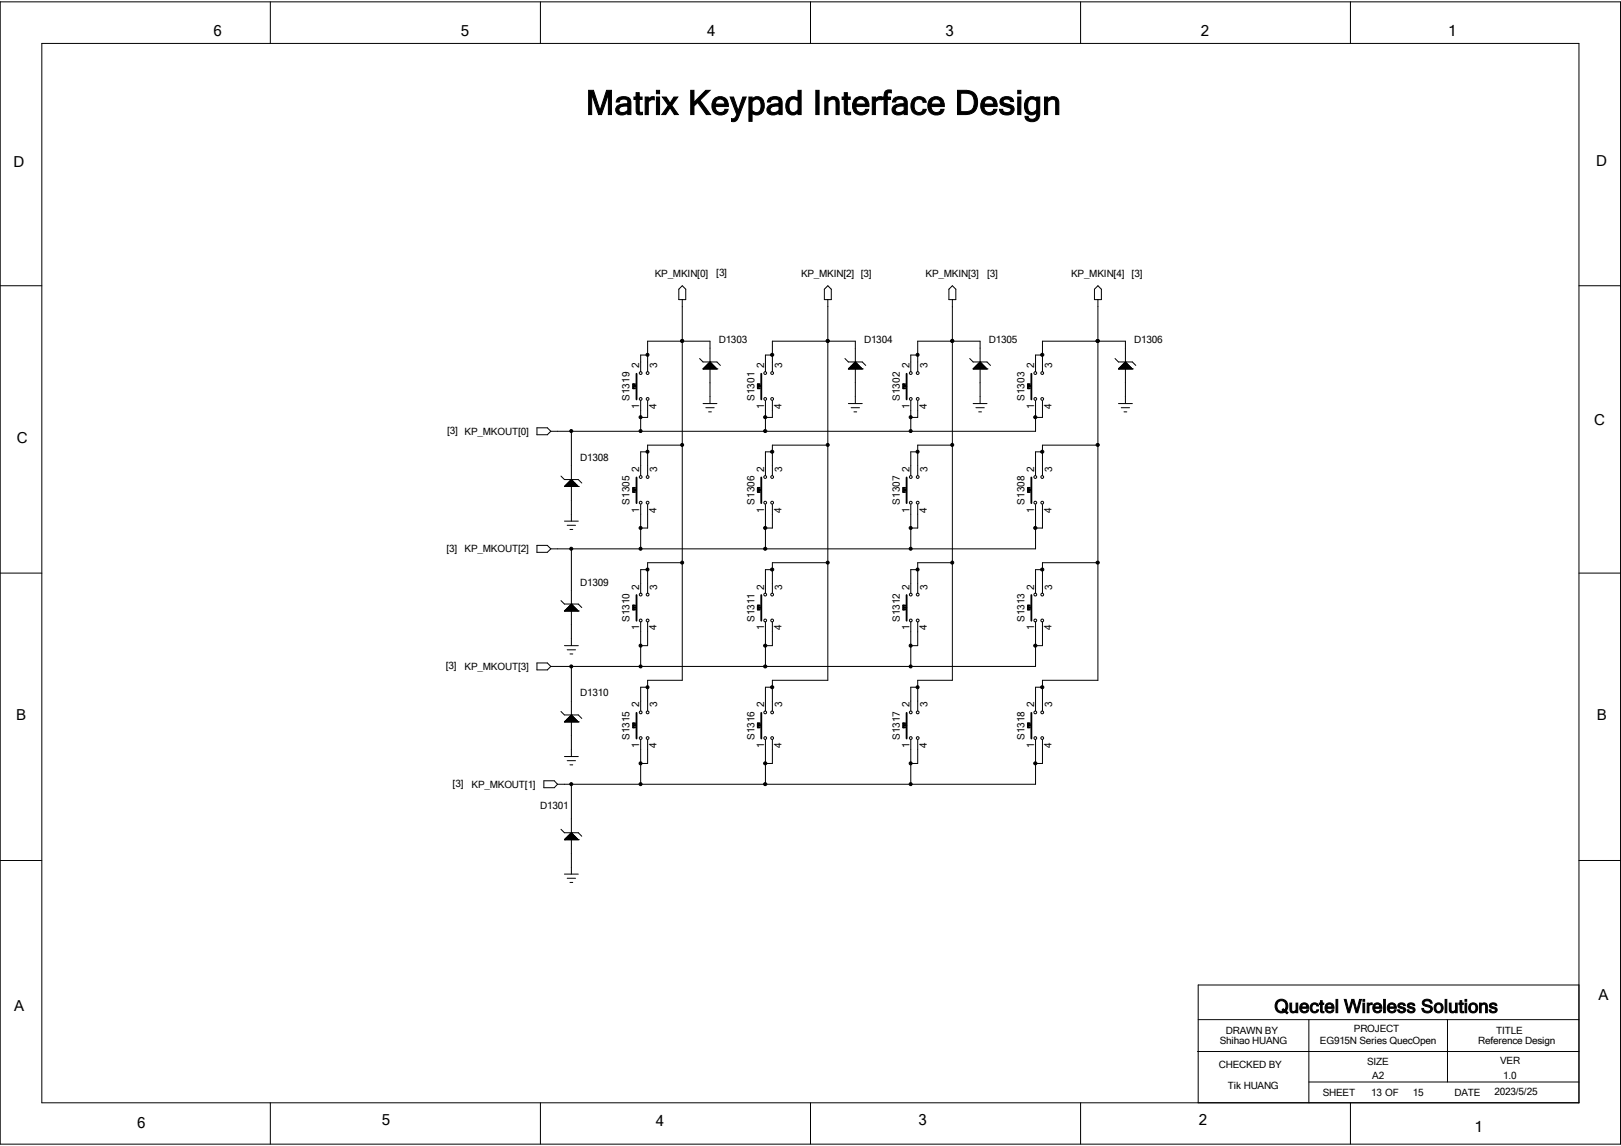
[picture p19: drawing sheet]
<svg xmlns="http://www.w3.org/2000/svg" width="297mm" height="210mm" viewBox="0 0 297 210" stroke-linecap="round" stroke-linejoin="round" font-family="sans-serif">
<defs><g id="words">
<text font-size="6.2" x="107.4" y="21">Matrix Keypad Interface Design</text>
<text font-size="3.4" x="233.5" y="185.6">Quectel Wireless Solutions</text>
<g font-size="2.8">
<text x="39.1" y="6.7">6</text>
<text x="84.4" y="6.7">5</text>
<text x="129.6" y="6.7">4</text>
<text x="173.2" y="6.7">3</text>
<text x="220" y="6.7">2</text>
<text x="265.3" y="6.7">1</text>
<text x="2.5" y="30.6">D</text>
<text x="292.5" y="30.4">D</text>
<text x="292.1" y="77.9">C</text>
<text x="3.1" y="81.2">C</text>
<text x="3" y="131.9">B</text>
<text x="292.6" y="131.9">B</text>
<text x="2.6" y="185.3">A</text>
<text x="292.9" y="183.2">A</text>
<text x="25.1" y="206.6">6</text>
<text x="69.9" y="206.1">5</text>
<text x="120.2" y="206.4">4</text>
<text x="168.3" y="206.1">3</text>
<text x="219.7" y="206.1">2</text>
<text x="270.2" y="207.4">1</text>
</g>
<g font-size="1.8">
<text x="120" y="50.8">KP_MKIN[0]</text>
<text x="131.2" y="50.6">[3]</text>
<text x="146.8" y="50.8">KP_MKIN[2] [3]</text>
<text x="169.6" y="50.8">KP_MKIN[3]</text>
<text x="180.8" y="50.8">[3]</text>
<text x="196.3" y="50.8">KP_MKIN[4]</text>
<text x="207.3" y="50.8">[3]</text>
<text x="131.7" y="62.9">D1303</text>
<text x="158.3" y="62.9">D1304</text>
<text x="181.2" y="62.9">D1305</text>
<text x="207.8" y="62.9">D1306</text>
<text x="117.1" y="67.5" transform="rotate(-90 117.1 67.5)">2</text>
<text x="120.4" y="67.5" transform="rotate(-90 120.4 67.5)">3</text>
<text x="140" y="67.5" transform="rotate(-90 140 67.5)">2</text>
<text x="143.3" y="67.5" transform="rotate(-90 143.3 67.5)">3</text>
<text x="166.6" y="67.5" transform="rotate(-90 166.6 67.5)">2</text>
<text x="169.9" y="67.5" transform="rotate(-90 169.9 67.5)">3</text>
<text x="189.5" y="67.5" transform="rotate(-90 189.5 67.5)">2</text>
<text x="192.8" y="67.5" transform="rotate(-90 192.8 67.5)">3</text>
<text x="115.4" y="73.4" transform="rotate(-90 115.4 73.4)">S1319</text>
<text x="117.1" y="75" transform="rotate(-90 117.1 75)">1</text>
<text x="120.3" y="75" transform="rotate(-90 120.3 75)">4</text>
<text x="138.2" y="73.4" transform="rotate(-90 138.2 73.4)">S1301</text>
<text x="140" y="75" transform="rotate(-90 140 75)">1</text>
<text x="143.2" y="75" transform="rotate(-90 143.2 75)">4</text>
<text x="164.8" y="73.4" transform="rotate(-90 164.8 73.4)">S1302</text>
<text x="166.6" y="75" transform="rotate(-90 166.6 75)">1</text>
<text x="169.8" y="75" transform="rotate(-90 169.8 75)">4</text>
<text x="187.7" y="73.4" transform="rotate(-90 187.7 73.4)">S1303</text>
<text x="189.5" y="75" transform="rotate(-90 189.5 75)">1</text>
<text x="192.7" y="75" transform="rotate(-90 192.7 75)">4</text>
<text x="81.9" y="79.6">[3] KP_MKOUT[0]</text>
<text x="106.3" y="84.5">D1308</text>
<text x="117.1" y="86.5" transform="rotate(-90 117.1 86.5)">2</text>
<text x="120.4" y="86.5" transform="rotate(-90 120.4 86.5)">3</text>
<text x="140" y="86.5" transform="rotate(-90 140 86.5)">2</text>
<text x="143.3" y="86.5" transform="rotate(-90 143.3 86.5)">3</text>
<text x="166.6" y="86.5" transform="rotate(-90 166.6 86.5)">2</text>
<text x="169.9" y="86.5" transform="rotate(-90 169.9 86.5)">3</text>
<text x="189.5" y="86.5" transform="rotate(-90 189.5 86.5)">2</text>
<text x="192.8" y="86.5" transform="rotate(-90 192.8 86.5)">3</text>
<text x="115.4" y="92.5" transform="rotate(-90 115.4 92.5)">S1305</text>
<text x="117.1" y="94" transform="rotate(-90 117.1 94)">1</text>
<text x="120.3" y="94" transform="rotate(-90 120.3 94)">4</text>
<text x="138.2" y="92.5" transform="rotate(-90 138.2 92.5)">S1306</text>
<text x="140" y="94" transform="rotate(-90 140 94)">1</text>
<text x="143.2" y="94" transform="rotate(-90 143.2 94)">4</text>
<text x="164.8" y="92.5" transform="rotate(-90 164.8 92.5)">S1307</text>
<text x="166.6" y="94" transform="rotate(-90 166.6 94)">1</text>
<text x="169.8" y="94" transform="rotate(-90 169.8 94)">4</text>
<text x="187.7" y="92.5" transform="rotate(-90 187.7 92.5)">S1308</text>
<text x="189.5" y="94" transform="rotate(-90 189.5 94)">1</text>
<text x="192.7" y="94" transform="rotate(-90 192.7 94)">4</text>
<text x="81.8" y="101.1">[3]</text>
<text x="85.1" y="101.2">KP_MKOUT[2]</text>
<text x="106.3" y="107.3">D1309</text>
<text x="117.1" y="108.1" transform="rotate(-90 117.1 108.1)">2</text>
<text x="120.4" y="108.1" transform="rotate(-90 120.4 108.1)">3</text>
<text x="140" y="108.1" transform="rotate(-90 140 108.1)">2</text>
<text x="143.3" y="108.1" transform="rotate(-90 143.3 108.1)">3</text>
<text x="166.6" y="108.1" transform="rotate(-90 166.6 108.1)">2</text>
<text x="169.9" y="108.1" transform="rotate(-90 169.9 108.1)">3</text>
<text x="189.5" y="108.1" transform="rotate(-90 189.5 108.1)">2</text>
<text x="192.8" y="108.1" transform="rotate(-90 192.8 108.1)">3</text>
<text x="115.4" y="114" transform="rotate(-90 115.4 114)">S1310</text>
<text x="117.1" y="115.5" transform="rotate(-90 117.1 115.5)">1</text>
<text x="120.3" y="115.5" transform="rotate(-90 120.3 115.5)">4</text>
<text x="138.2" y="114" transform="rotate(-90 138.2 114)">S1311</text>
<text x="140" y="115.5" transform="rotate(-90 140 115.5)">1</text>
<text x="143.2" y="115.5" transform="rotate(-90 143.2 115.5)">4</text>
<text x="164.8" y="114" transform="rotate(-90 164.8 114)">S1312</text>
<text x="166.6" y="115.5" transform="rotate(-90 166.6 115.5)">1</text>
<text x="169.8" y="115.5" transform="rotate(-90 169.8 115.5)">4</text>
<text x="187.7" y="114" transform="rotate(-90 187.7 114)">S1313</text>
<text x="189.5" y="115.5" transform="rotate(-90 189.5 115.5)">1</text>
<text x="192.7" y="115.5" transform="rotate(-90 192.7 115.5)">4</text>
<text x="81.7" y="122.7">[3]</text>
<text x="85.1" y="122.8">KP_MKOUT[3]</text>
<text x="106.3" y="127.6">D1310</text>
<text x="117.1" y="129.6" transform="rotate(-90 117.1 129.6)">2</text>
<text x="120.4" y="129.6" transform="rotate(-90 120.4 129.6)">3</text>
<text x="140" y="129.6" transform="rotate(-90 140 129.6)">2</text>
<text x="143.3" y="129.6" transform="rotate(-90 143.3 129.6)">3</text>
<text x="166.6" y="129.6" transform="rotate(-90 166.6 129.6)">2</text>
<text x="169.9" y="129.6" transform="rotate(-90 169.9 129.6)">3</text>
<text x="189.5" y="129.6" transform="rotate(-90 189.5 129.6)">2</text>
<text x="192.8" y="129.6" transform="rotate(-90 192.8 129.6)">3</text>
<text x="115.4" y="135.6" transform="rotate(-90 115.4 135.6)">S1315</text>
<text x="117.1" y="137.1" transform="rotate(-90 117.1 137.1)">1</text>
<text x="120.3" y="137.1" transform="rotate(-90 120.3 137.1)">4</text>
<text x="138.2" y="135.6" transform="rotate(-90 138.2 135.6)">S1316</text>
<text x="140" y="137.1" transform="rotate(-90 140 137.1)">1</text>
<text x="143.2" y="137.1" transform="rotate(-90 143.2 137.1)">4</text>
<text x="164.8" y="135.6" transform="rotate(-90 164.8 135.6)">S1317</text>
<text x="166.6" y="137.1" transform="rotate(-90 166.6 137.1)">1</text>
<text x="169.8" y="137.1" transform="rotate(-90 169.8 137.1)">4</text>
<text x="187.7" y="135.6" transform="rotate(-90 187.7 135.6)">S1318</text>
<text x="189.5" y="137.1" transform="rotate(-90 189.5 137.1)">1</text>
<text x="192.7" y="137.1" transform="rotate(-90 192.7 137.1)">4</text>
<text x="82.9" y="144.3">[3]</text>
<text x="86.4" y="144.4">KP_MKOUT[1]</text>
<text x="99" y="148.2">D1301</text>
<text x="223.5" y="191.3">Shihao HUANG</text>
<text x="224.6" y="189.4">DRAWN BY</text>
<text x="241.9" y="191.3">EG915N Series QuecOpen</text>
<text x="248.1" y="189.1">PROJECT</text>
<text x="270.8" y="191.3">Reference Design</text>
<text x="274.1" y="189.4">TITLE</text>
<text x="223.4" y="195.7">CHECKED BY</text>
<text x="250.5" y="195.2">SIZE</text>
<text x="251.4" y="197.7">A2</text>
<text x="274.9" y="195">VER</text>
<text x="275.4" y="197.7">1.0</text>
<text x="225" y="199.6">Tik HUANG</text>
<text x="242.4" y="200.8">SHEET</text>
<text x="251.2" y="200.8">13 OF</text>
<text x="258.9" y="200.8">15</text>
<text x="266.5" y="200.8">DATE</text>
<text x="273.9" y="200.7">2023/5/25</text>
</g>
</g></defs>
<g fill="none" stroke="#000" stroke-width=".18">
<path d="M0 .3h296.9v209.4h-296.9zM7.7 8h281.6v194.1h-281.6zM49.5 .3v7.7M99 .3v7.7M148.5 .3v7.7M198 .3v7.7M247.4 .3v7.7M0 52.4h7.7M124.4 53l.6-.6 .6 .6v1.9h-1.2zM125 54.9v69.8h-6.3v5.6M151 53l.7-.6 .6 .6v1.9h-1.3zM151.7 54.9v69.8h-10.2v5.6"/>
<path d="M173.9 53l.6-.6 .6 .6v1.9h-1.2zM174.5 54.9v69.8h-6.4v5.6M200.5 53l.7-.6 .6 .6v1.9h-1.3zM201.2 54.9v69.8h-10.2v5.6M289.3 52.4h7.6M98.4 78.4h1.9l.6 .6-.6 .7h-1.9zM104.7 79v16.5M117.4 73.4v5.6M118.7 68.1v-5.6h11.4v11.5M118.7 65.1h-1.3v3M118.7 73.4v3.1h-1.3M125 62.5h.1"/>
<path d="M128.2 65.7l.6 .6h2.6l.6 .7M128.8 67.6h.1M128.8 67.6h2.6M128.8 74h2.6M128.9 67.5h2.3v.1M128.9 67.4v.2M129.1 67.4h2v.2M129.1 67.3v.3M129.2 67.2h1.8v.4M129.2 67.2v.4M129.3 67.1h1.6v.5M129.3 67.1v.5"/>
<path d="M129.3 74.7h1.6M129.5 67h1.2v.6M129.5 66.9v.7M129.6 66.8h1v.8M129.6 66.8v.8M129.7 67.6v-.9h.8v.9M129.8 66.6h.5v1M129.8 66.5v1.1M129.8 75.5h.5M130 66.5h.2v1.1M130 66.4v1.2M130.1 66.3h.1"/>
<path d="M130.1 66.3l1.3 1.3M130.1 66.3l-1.3 1.3M131.4 67.6h.1M140.3 73.4v5.6M141.5 65.1h-1.2v3M141.5 68.1v-5.6h15.2v11.5M141.5 73.4v3.1h-1.2M151.7 62.5h.1M154.8 65.7l.6 .6h2.6l.6 .7M155.4 67.6h.1M155.4 67.6h2.6M155.4 74h2.6"/>
<path d="M155.6 67.5h2.3v.1M155.6 67.4v.2M155.7 67.4h2v.2M155.7 67.3v.3M155.8 67.2h1.8v.4M155.8 67.2v.4M156 67.1h1.5v.5M156 67.1v.5M156 74.7h1.5M156.1 67h1.3v.6M156.1 66.9v.7M156.2 66.8h1v.8"/>
<path d="M156.2 66.8v.8M156.3 67.6v-.9h.8v.9M156.5 66.6h.5v1M156.5 66.5v1.1M156.5 75.5h.5M156.6 66.5h.2v1.1M156.6 66.4v1.2M156.7 66.3h.1M156.7 66.3l1.3 1.3M156.7 66.3l-1.3 1.3M158 67.6h.1M166.9 73.4v5.6"/>
<path d="M168.1 65.1h-1.2v3M168.1 68.1v-5.6h11.5v11.5M168.1 73.4v3.1h-1.2M174.5 62.5h.1M177.7 65.7l.6 .6h2.5l.7 .7M178.3 67.6h.1M178.3 67.6h2.5M178.3 74h2.5M178.4 67.5h2.3v.1M178.4 67.4v.2M178.6 67.4h2v.2M178.6 67.3v.3"/>
<path d="M178.7 67.2h1.8v.4M178.7 67.2v.4M178.8 67.1h1.5v.5M178.8 67.1v.5M178.8 74.7h1.5M178.9 67h1.3v.6M178.9 66.9v.7M179.1 66.8h1v.8M179.1 66.8v.8M179.2 67.6v-.9h.8v.9M179.3 66.6h.5v1M179.3 66.5v1.1"/>
<path d="M179.3 75.5h.5M179.5 66.5h.2v1.1M179.5 66.4v1.2M179.6 66.3h.1M179.6 66.3l1.2 1.3M179.6 66.3l-1.3 1.3M180.8 67.6h.1M189.7 73.4v5.6h-88.8M191 65.1h-1.3v3M191 68.1v-5.6h15.2v11.5M191 73.4v3.1h-1.3M201.2 62.5h.1"/>
<path d="M204.3 65.7l.6 .6h2.6l.6 .7M204.9 67.6h.1M204.9 67.6h2.6M204.9 74h2.6M205.1 67.5h2.2v.1M205.1 67.4v.2M205.2 67.4h2v.2M205.2 67.3v.3M205.3 67.2h1.8v.4M205.3 67.2v.4M205.4 67.1h1.6v.5M205.4 67.1v.5"/>
<path d="M205.4 74.7h1.6M205.6 67h1.2v.6M205.6 66.9v.7M205.7 66.8h1v.8M205.7 66.8v.8M205.8 67.6v-.9h.8v.9M206 66.6h.5v1M206 66.5v1.1M206 75.5h.5M206.1 66.5h.2v1.1M206.1 66.4v1.2M206.2 66.3h.1"/>
<path d="M206.2 66.3l1.3 1.3M206.2 66.3l-1.3 1.3M207.5 67.6h.1M98.4 99.9h1.9l.6 .7-.6 .6h-1.9zM102.8 87.2l.6 .7h2.6l.6 .6M103.4 89.2h.1M103.4 89.2h2.6M103.4 95.5h2.6M103.5 89h2.3v.2M103.5 89v.2M103.7 88.9h2v.3M103.7 88.9v.3"/>
<path d="M103.8 88.8h1.8v.4M103.8 88.7v.5M103.9 88.6h1.6v.6M103.9 88.6v.6M103.9 96.3h1.6M104.1 89.2v-.7h1.2v.7M104.2 88.4h1v.8M104.2 88.3v.9M104.3 88.3h.8v.9M104.3 88.2v1M104.4 88.1h.5v1.1M104.4 88.1v1.1"/>
<path d="M104.4 97h.5M104.6 88h.2v1.2M104.6 88v1.2M104.7 87.9h.1M104.7 87.9l1.3 1.3M104.7 87.9l-1.3 1.3M106 89.2h.1M117.4 92.5v8.1M118.7 82.8h-1.3v4.3M118.7 92.5v4.3h-1.3M125 81.6h-6.3v5.5M140.3 92.5v8.1"/>
<path d="M141.5 82.8h-1.2v4.3M141.5 92.5v4.3h-1.2M151.7 81.6h-10.2v5.5M166.9 92.5v8.1M168.1 82.8h-1.2v4.3M168.1 92.5v4.3h-1.2M174.5 81.6h-6.4v5.5M189.7 92.5v8.1h-88.8M191 82.8h-1.3v4.3M191 92.5v4.3h-1.3M201.2 81.6h-10.2v5.5M0 105h7.7"/>
<path d="M102.8 110.1l.6 .6h2.6l.6 .6M103.4 112h.1M103.4 112h2.6M103.4 118.3h2.6M103.5 112v-.2h2.3v.2M103.7 112v-.3h2v.3M103.8 112v-.4h1.8v.4M103.9 112v-.5h1.6v.5M103.9 119.1h1.6M104.1 112v-.7h1.2v.7M104.2 112v-.8h1v.8M104.3 112v-.9h.8v.9"/>
<path d="M104.4 112v-1h.5v1M104.4 119.8h.5M104.6 112v-1.2h.2v1.2M104.7 110.7h.1M104.7 100.6v17.7M104.7 110.7l1.3 1.3M104.7 110.7l-1.3 1.3M106 112h.1M117.4 114v8.1M118.7 104.4h-1.3v4.3M118.7 114v4.3h-1.3M125 103.1h-6.3v5.6"/>
<path d="M140.3 114v8.1M141.5 104.4h-1.2v4.3M141.5 114v4.3h-1.2M151.7 103.1h-10.2v5.6M166.9 114v8.1M168.1 104.4h-1.2v4.3M168.1 114v4.3h-1.2M174.5 103.1h-6.4v5.6M189.7 114v8.1h-88.8M191 104.4h-1.3v4.3M191 114v4.3h-1.3M201.2 103.1h-10.2v5.6"/>
<path d="M289.3 105h7.6M98.4 121.5h1.9l.6 .6-.6 .7h-1.9zM102.8 130.4l.6 .6h2.6l.6 .7M103.4 132.3h.1M103.4 132.3h2.6M103.4 138.6h2.6M103.5 132.3v-.1h2.3v.1M103.7 132.3v-.3h2v.3M103.8 132.3v-.4h1.8v.4M103.9 132.3v-.5h1.6v.5M103.9 139.4h1.6M104.1 132.3v-.6h1.2v.6"/>
<path d="M104.2 132.3v-.8h1v.8M104.3 132.3v-.9h.8v.9M104.4 132.3v-1h.5v1M104.6 132.3v-1.2h.2v1.2M104.7 131h.1M104.7 122.1v16.5M104.7 131l1.3 1.3M104.7 131l-1.3 1.3M106 132.3h.1M117.4 135.6v8.1M118.7 125.9h-1.3v4.4M118.7 135.6v4.3h-1.3"/>
<path d="M140.3 135.6v8.1M141.5 125.9h-1.2v4.4M141.5 135.6v4.3h-1.2M166.9 135.6v8.1M168.1 125.9h-1.2v4.4M168.1 135.6v4.3h-1.2M189.7 135.6v8.1h-87.5M191 125.9h-1.3v4.4M191 135.6v4.3h-1.3M0 157.7h7.7M99.7 143.1h1.9l.6 .6-.6 .7h-1.9zM102.8 152l.6 .6h2.6l.6 .6"/>
<path d="M103.4 153.9h.1M103.4 153.9h2.6M103.5 153.7v.2M103.5 153.8h2.3v.1M103.7 153.6v.3M103.7 153.6h2v.3M103.8 153.5v.4M103.8 153.5h1.8v.4M103.9 153.3v.6M103.9 153.4h1.6v.5M104.1 153.2v.7M104.1 153.2h1.2v.7"/>
<path d="M104.2 153.1v.8M104.2 153.1h1v.8M104.3 153v.9M104.3 153h.8v.9M104.4 152.8v1.1M104.4 152.9h.5v1M104.4 140.2h.5M104.6 152.7v1.2M104.6 152.7h.2v1.2M104.7 152.6h.1M104.7 143.7v16.5M104.7 152.6l1.3 1.3"/>
<path d="M104.7 152.6l-1.3 1.3M106 153.9h.1M289.3 157.7h7.6M103.4 160.2h2.6M103.9 161h1.6M104.4 161.7h.5M219.4 192.7h69.9M219.5 186.9h69.8M239.8 186.9v15.2M239.8 198.3h49.5M265.2 186.9v11.4M289.3 180.5h-69.8v21.6"/>
<path d="M49.5 202.1v7.6M99 202.1v7.6M148.5 202.1v7.6M198 202.1v7.6M247.4 202.1v7.6"/>
<circle cx="117.4" cy="68.4" r=".25"/>
<circle cx="117.4" cy="73.1" r=".25"/>
<circle cx="118.7" cy="68.4" r=".25"/>
<circle cx="118.7" cy="73.1" r=".25"/>
<circle cx="140.2" cy="73.1" r=".25"/>
<circle cx="140.2" cy="68.4" r=".25"/>
<circle cx="141.5" cy="73.1" r=".25"/>
<circle cx="141.5" cy="68.4" r=".25"/>
<circle cx="166.9" cy="73.1" r=".25"/>
<circle cx="166.9" cy="68.4" r=".25"/>
<circle cx="168.1" cy="68.4" r=".25"/>
<circle cx="168.1" cy="73.1" r=".25"/>
<circle cx="189.7" cy="73.1" r=".25"/>
<circle cx="189.7" cy="68.4" r=".25"/>
<circle cx="191" cy="68.4" r=".25"/>
<circle cx="191" cy="73.1" r=".25"/>
<circle cx="117.4" cy="92.1" r=".25"/>
<circle cx="117.4" cy="87.4" r=".25"/>
<circle cx="118.7" cy="87.4" r=".25"/>
<circle cx="118.7" cy="92.1" r=".25"/>
<circle cx="140.2" cy="87.4" r=".25"/>
<circle cx="140.2" cy="92.1" r=".25"/>
<circle cx="141.5" cy="87.4" r=".25"/>
<circle cx="141.5" cy="92.1" r=".25"/>
<circle cx="166.9" cy="92.1" r=".25"/>
<circle cx="166.9" cy="87.4" r=".25"/>
<circle cx="168.1" cy="92.1" r=".25"/>
<circle cx="168.1" cy="87.4" r=".25"/>
<circle cx="189.7" cy="87.4" r=".25"/>
<circle cx="189.7" cy="92.1" r=".25"/>
<circle cx="191" cy="87.4" r=".25"/>
<circle cx="191" cy="92.1" r=".25"/>
<circle cx="117.4" cy="113.7" r=".25"/>
<circle cx="117.4" cy="109" r=".25"/>
<circle cx="118.7" cy="109" r=".25"/>
<circle cx="118.7" cy="113.7" r=".25"/>
<circle cx="140.2" cy="109" r=".25"/>
<circle cx="140.2" cy="113.7" r=".25"/>
<circle cx="141.5" cy="109" r=".25"/>
<circle cx="141.5" cy="113.7" r=".25"/>
<circle cx="166.9" cy="113.7" r=".25"/>
<circle cx="166.9" cy="109" r=".25"/>
<circle cx="168.1" cy="113.7" r=".25"/>
<circle cx="168.1" cy="109" r=".25"/>
<circle cx="189.7" cy="109" r=".25"/>
<circle cx="189.7" cy="113.7" r=".25"/>
<circle cx="191" cy="113.7" r=".25"/>
<circle cx="191" cy="109" r=".25"/>
<circle cx="117.4" cy="130.6" r=".25"/>
<circle cx="117.4" cy="135.3" r=".25"/>
<circle cx="118.7" cy="135.3" r=".25"/>
<circle cx="118.7" cy="130.6" r=".25"/>
<circle cx="140.2" cy="135.3" r=".25"/>
<circle cx="140.2" cy="130.6" r=".25"/>
<circle cx="141.5" cy="135.3" r=".25"/>
<circle cx="141.5" cy="130.6" r=".25"/>
<circle cx="166.9" cy="135.3" r=".25"/>
<circle cx="166.9" cy="130.6" r=".25"/>
<circle cx="168.1" cy="135.3" r=".25"/>
<circle cx="168.1" cy="130.6" r=".25"/>
<circle cx="189.7" cy="130.6" r=".25"/>
<circle cx="189.7" cy="135.3" r=".25"/>
<circle cx="191" cy="130.6" r=".25"/>
<circle cx="191" cy="135.3" r=".25"/>
</g>
<g fill="none" stroke="#000" stroke-width=".34">
<path d="M116.4 70.4h-.4v.8h.4M116.6 68.5v4.7M139.2 70.4h-.3v.8h.3M139.5 68.5v4.7M165.9 70.4h-.4v.8h.4M166.1 68.5v4.7M188.7 70.4h-.4v.8h.4M189 68.5v4.7M116.4 89.4h-.4v.8h.4M116.6 87.5v4.7M139.2 89.4h-.3v.8h.3M139.5 87.5v4.7"/>
<path d="M165.9 89.4h-.4v.8h.4M166.1 87.5v4.7M188.7 89.4h-.4v.8h.4M189 87.5v4.7M116.4 111h-.4v.7h.4M116.6 109.1v4.6M139.2 111h-.3v.7h.3M139.5 109.1v4.6M165.9 111h-.4v.7h.4M166.1 109.1v4.6M188.7 111h-.4v.7h.4M189 109.1v4.6"/>
<path d="M116.4 132.5h-.4v.8h.4M116.6 130.6v4.7M139.2 132.5h-.3v.8h.3M139.5 130.6v4.7M165.9 132.5h-.4v.8h.4M166.1 130.6v4.7M188.7 132.5h-.4v.8h.4M189 130.6v4.7"/>
</g>
<g fill="none" stroke="#000" stroke-width=".47">
<path d="M116.1 70.8h.4M139 70.8h.4M165.6 70.8h.4M188.5 70.8h.3M116.1 89.8h.4M139 89.8h.4M165.6 89.8h.4M188.5 89.8h.3M116.1 111.3h.4M139 111.3h.4M165.6 111.3h.4M188.5 111.3h.3"/>
<path d="M116.1 132.9h.4M139 132.9h.4M165.6 132.9h.4M188.5 132.9h.3"/>
</g>
<g fill="#000" stroke="#000" stroke-width=".18">
<circle cx="104.7" cy="79" r=".28"/>
<circle cx="117.4" cy="76.5" r=".28"/>
<circle cx="117.4" cy="79" r=".28"/>
<circle cx="118.6" cy="65" r=".28"/>
<circle cx="125" cy="62.5" r=".28"/>
<circle cx="140.2" cy="79" r=".29"/>
<circle cx="140.2" cy="76.5" r=".29"/>
<circle cx="141.5" cy="65" r=".29"/>
<circle cx="151.7" cy="62.5" r=".28"/>
<circle cx="166.9" cy="79" r=".28"/>
<circle cx="166.9" cy="76.5" r=".28"/>
<circle cx="168.1" cy="65" r=".28"/>
<circle cx="174.5" cy="62.5" r=".28"/>
<circle cx="189.7" cy="76.5" r=".29"/>
<circle cx="191" cy="65" r=".29"/>
<circle cx="201.1" cy="62.5" r=".29"/>
<circle cx="117.4" cy="96.8" r=".28"/>
<circle cx="118.6" cy="82.8" r=".28"/>
<circle cx="125" cy="81.5" r=".28"/>
<circle cx="140.2" cy="96.8" r=".29"/>
<circle cx="141.5" cy="82.8" r=".29"/>
<circle cx="151.7" cy="81.5" r=".28"/>
<circle cx="166.9" cy="96.8" r=".28"/>
<circle cx="168.1" cy="82.8" r=".28"/>
<circle cx="174.5" cy="81.5" r=".28"/>
<circle cx="189.7" cy="96.8" r=".29"/>
<circle cx="191" cy="82.8" r=".29"/>
<circle cx="201.1" cy="81.5" r=".29"/>
<circle cx="104.7" cy="100.6" r=".28"/>
<circle cx="117.4" cy="100.6" r=".28"/>
<circle cx="117.4" cy="118.3" r=".28"/>
<circle cx="118.6" cy="104.4" r=".28"/>
<circle cx="125" cy="103.1" r=".28"/>
<circle cx="140.2" cy="100.6" r=".29"/>
<circle cx="140.2" cy="118.3" r=".29"/>
<circle cx="141.5" cy="104.4" r=".29"/>
<circle cx="151.7" cy="103.1" r=".28"/>
<circle cx="166.9" cy="100.6" r=".28"/>
<circle cx="166.9" cy="118.3" r=".28"/>
<circle cx="168.1" cy="104.4" r=".28"/>
<circle cx="174.5" cy="103.1" r=".28"/>
<circle cx="189.7" cy="118.3" r=".29"/>
<circle cx="191" cy="104.4" r=".29"/>
<circle cx="201.1" cy="103.1" r=".29"/>
<circle cx="104.7" cy="122.1" r=".28"/>
<circle cx="117.4" cy="139.9" r=".28"/>
<circle cx="117.4" cy="122.1" r=".28"/>
<circle cx="118.6" cy="125.9" r=".28"/>
<circle cx="140.2" cy="139.9" r=".29"/>
<circle cx="140.2" cy="122.1" r=".29"/>
<circle cx="141.5" cy="125.9" r=".29"/>
<circle cx="166.9" cy="139.9" r=".28"/>
<circle cx="166.9" cy="122.1" r=".28"/>
<circle cx="168.1" cy="125.9" r=".28"/>
<circle cx="189.7" cy="139.9" r=".29"/>
<circle cx="191" cy="125.9" r=".29"/>
<circle cx="104.7" cy="143.7" r=".28"/>
<circle cx="117.4" cy="143.7" r=".28"/>
<circle cx="140.2" cy="143.7" r=".29"/>
<circle cx="166.9" cy="143.7" r=".28"/>
</g>
<use href="#words"/>
</svg>
